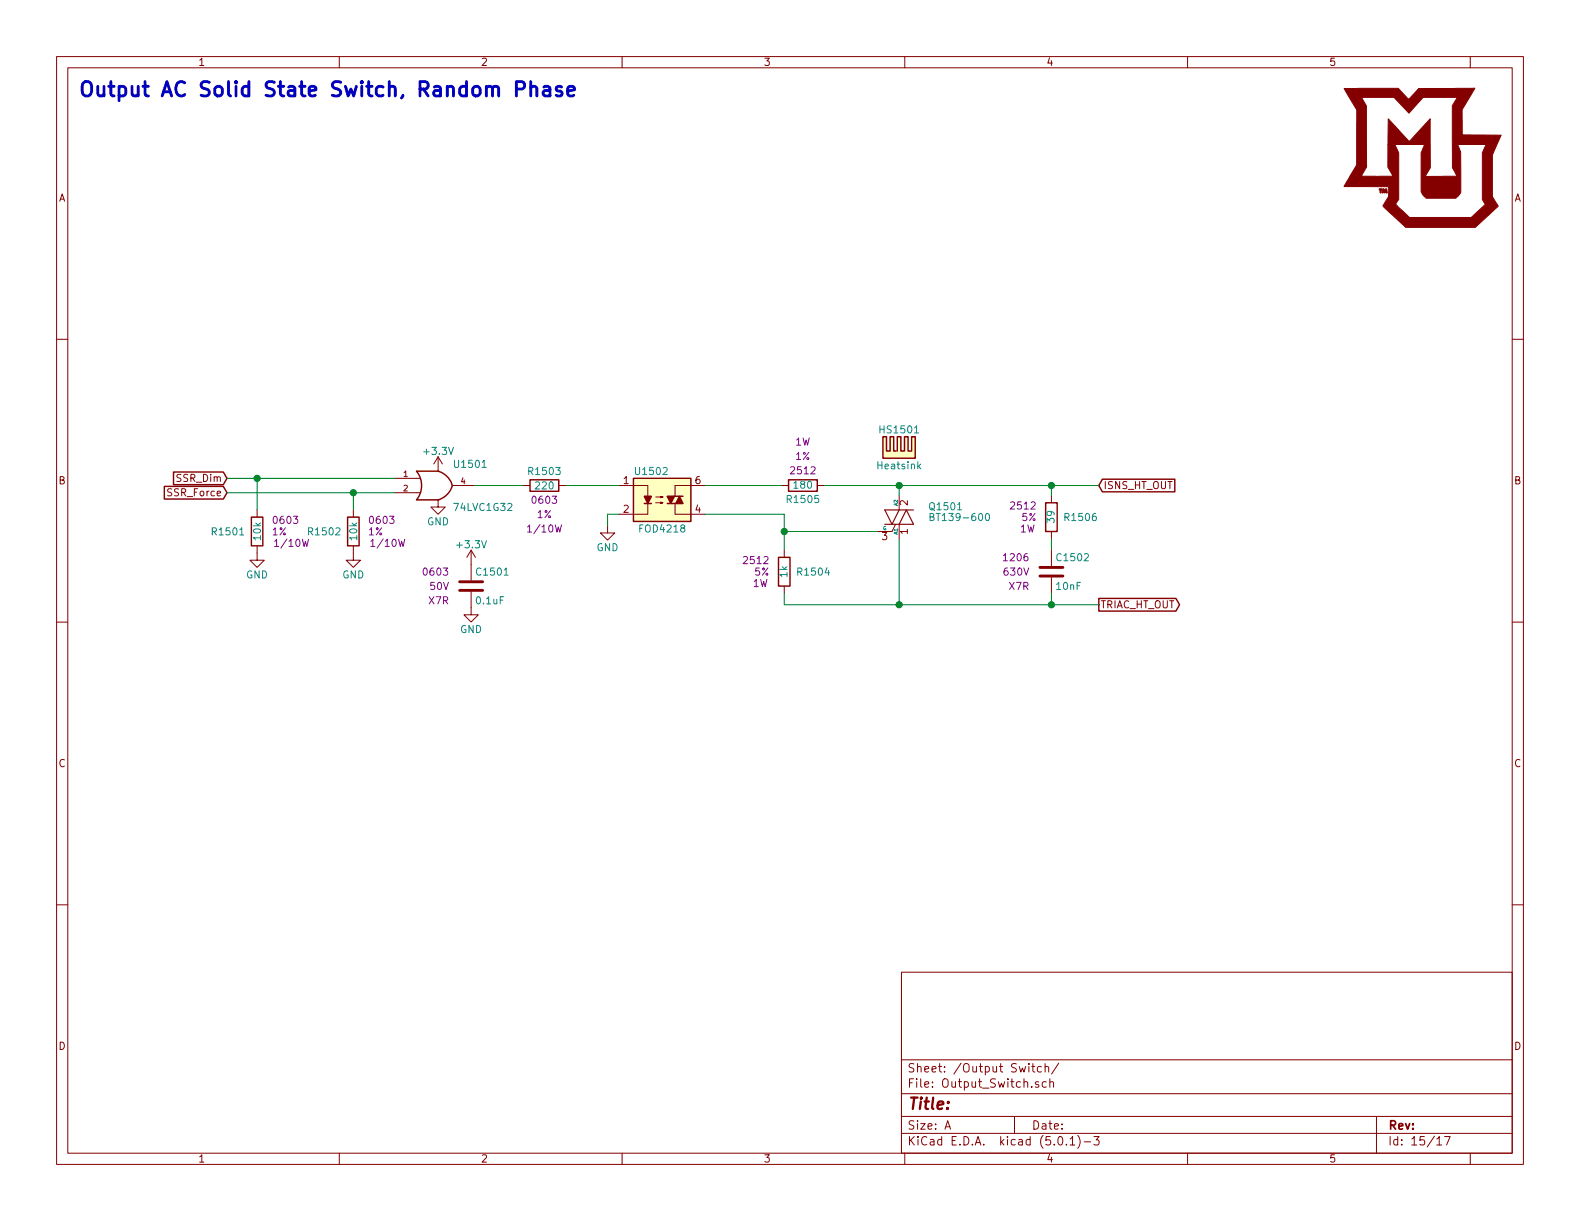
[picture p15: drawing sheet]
EESchema Schematic File Version 4
LIBS:AC_Power_Meter-cache
EELAYER 26 0
EELAYER END
$Descr A 11000 8500
encoding utf-8
Sheet 15 17
Title ""
Date ""
Rev ""
Comp ""
Comment1 ""
Comment2 ""
Comment3 ""
Comment4 ""
$EndDescr
$Comp
L Relay_SolidState:FOD4218 U1502
U 1 1
P 4610 3480
F 0 "U1502" H 4410 3680 50  0000 L CNN
F 1 "FOD4218" H 4610 3280 50  0000 C CNN
F 2 "Housings_DIP:SMDIP-6_W7.62mm" H 4410 3280 50  0001 L CIN
F 3 "http://www.fairchildsemi.com/ds/FO/FOD4218.pdf" H 4585 3480 50  0001 L CNN
F 4 "FOD4218S-ND" H 4610 3480 50  0001 C CNN "Digi-Key PN"
	1    4610 3480
	1    0    0    -1  
$EndComp
$Comp
L power:GND #PWR01507
U 1 1
P 4230 3660
F 0 "#PWR01507" H 4230 3410 50  0001 C CNN
F 1 "GND" H 4230 3510 50  0000 C CNN
F 2 "" H 4230 3660 50  0001 C CNN
F 3 "" H 4230 3660 50  0001 C CNN
	1    4230 3660
	1    0    0    -1  
$EndComp
Wire Wire Line
	4230 3660 4230 3580
Wire Wire Line
	4230 3580 4310 3580
$Comp
L Custom_Library:R_Custom R1503
U 1 1
P 3790 3380
F 0 "R1503" V 3690 3380 50  0000 C CNN
F 1 "220" V 3790 3380 50  0000 C CNN
F 2 "Resistors_SMD:R_0603" H 3790 3380 50  0001 C CNN
F 3 "" H 3790 3380 50  0001 C CNN
F 4 "0603" V 3890 3380 50  0000 C CNN "display_footprint"
F 5 "1%" V 3990 3380 50  0000 C CNN "Tolerance"
F 6 "1/10W" V 4090 3380 50  0000 C CNN "Wattage"
F 7 "311-220HRCT-ND" H 4090 3780 60  0001 C CNN "Digi-Key PN"
	1    3790 3380
	0    1    1    0   
$EndComp
Wire Wire Line
	3940 3380 4310 3380
Text GLabel 1580 3430 0    50   Input ~ 0
SSR_Force
$Comp
L Triac_Thyristor:BT139-600 Q1501
U 1 1
P 6260 3600
F 0 "Q1501" H 6460 3675 50  0000 L CNN
F 1 "BT139-600" H 6460 3600 50  0000 L CNN
F 2 "TO_SOT_Packages_THT:TO-220-3_Vertical" H 6460 3525 50  0001 L CIN
F 3 "https://www.rapidonline.com/pdf/47-3240.pdf" H 6260 3600 50  0001 L CNN
F 4 "1740-1050-ND" H 6260 3600 50  0001 C CNN "Digi-Key PN"
	1    6260 3600
	1    0    0    -1  
$EndComp
$Comp
L Custom_Library:R_Custom R1505
U 1 1
P 5590 3380
F 0 "R1505" V 5490 3380 50  0000 C CNN
F 1 "180" V 5590 3380 50  0000 C CNN
F 2 "Resistors_SMD:R_2512" H 5590 3380 50  0001 C CNN
F 3 "" H 5590 3380 50  0001 C CNN
F 4 "2512" V 5690 3380 50  0000 C CNN "display_footprint"
F 5 "1%" V 5790 3380 50  0000 C CNN "Tolerance"
F 6 "1W" V 5890 3380 50  0000 C CNN "Wattage"
F 7 "A115990CT-ND" H 5890 3780 60  0001 C CNN "Digi-Key PN"
	1    5590 3380
	0    -1   -1   0   
$EndComp
Wire Wire Line
	5740 3380 6260 3380
Wire Wire Line
	6260 3380 6260 3450
Wire Wire Line
	5440 3380 4910 3380
$Comp
L Custom_Library:R_Custom R?
U 1 1
P 5460 3980
AR Path="/5BB27BA3/5BB439FA" Ref="R?"  Part="1" 
AR Path="/5BB27BE1/5BB439FA" Ref="R?"  Part="1" 
AR Path="/5BB31311/5BB439FA" Ref="R?"  Part="1" 
AR Path="/5BB31314/5BB439FA" Ref="R1504"  Part="1" 
AR Path="/5BBE5EA9/5BB439FA" Ref="R1504"  Part="1" 
F 0 "R1504" H 5380 3980 50  0000 R CNN
F 1 "1k" V 5460 3980 50  0000 C CNN
F 2 "Resistors_SMD:R_2512" H 5460 3980 50  0001 C CNN
F 3 "" H 5460 3980 50  0001 C CNN
F 4 "2512" H 5560 4060 50  0000 L CNN "display_footprint"
F 5 "5%" H 5560 3980 50  0000 L CNN "Tolerance"
F 6 "1W" H 5570 3900 50  0000 L CNN "Wattage"
F 7 "541-1.0KXCT-ND" H 5760 4380 60  0001 C CNN "Digi-Key PN"
	1    5460 3980
	-1   0    0    -1  
$EndComp
Wire Wire Line
	6110 3700 5460 3700
Wire Wire Line
	5460 3700 5460 3580
Wire Wire Line
	5460 3580 4910 3580
Wire Wire Line
	5460 3830 5460 3700
Connection ~ 5460 3700
Wire Wire Line
	6260 3750 6260 4210
Wire Wire Line
	6260 4210 5460 4210
Wire Wire Line
	5460 4210 5460 4130
$Comp
L Custom_Library:R_Custom R?
U 1 1
P 7320 3600
AR Path="/5BB27BA3/5BB44391" Ref="R?"  Part="1" 
AR Path="/5BB27BE1/5BB44391" Ref="R?"  Part="1" 
AR Path="/5BB31311/5BB44391" Ref="R?"  Part="1" 
AR Path="/5BB31314/5BB44391" Ref="R1506"  Part="1" 
AR Path="/5BBE5EA9/5BB44391" Ref="R1506"  Part="1" 
F 0 "R1506" H 7240 3600 50  0000 R CNN
F 1 "39" V 7320 3600 50  0000 C CNN
F 2 "Resistors_SMD:R_2512" H 7320 3600 50  0001 C CNN
F 3 "" H 7320 3600 50  0001 C CNN
F 4 "2512" H 7420 3680 50  0000 L CNN "display_footprint"
F 5 "5%" H 7420 3600 50  0000 L CNN "Tolerance"
F 6 "1W" H 7430 3520 50  0000 L CNN "Wattage"
F 7 "541-39XCT-ND" H 7620 4000 60  0001 C CNN "Digi-Key PN"
	1    7320 3600
	-1   0    0    -1  
$EndComp
Wire Wire Line
	7320 3450 7320 3380
Wire Wire Line
	7320 3380 6260 3380
Connection ~ 6260 3380
$Comp
L Custom_Library:C_Custom C1502
U 1 1
P 7320 3980
F 0 "C1502" H 7345 4080 50  0000 L CNN
F 1 "10nF" H 7345 3880 50  0000 L CNN
F 2 "Capacitors_SMD:C_1206" H 7358 3830 50  0001 C CNN
F 3 "" H 7345 4080 50  0001 C CNN
F 4 "445-2291-1-ND" H 7745 4480 60  0001 C CNN "Digi-Key PN"
F 5 "1206" H 7170 4080 50  0000 R CNN "display_footprint"
F 6 "630V" H 7170 3980 50  0000 R CNN "Voltage"
F 7 "X7R" H 7170 3880 50  0000 R CNN "Dielectric"
	1    7320 3980
	1    0    0    -1  
$EndComp
Wire Wire Line
	7320 3830 7320 3750
Wire Wire Line
	7320 4130 7320 4210
Wire Wire Line
	7320 4210 6260 4210
Connection ~ 6260 4210
Text GLabel 7650 3380 2    50   Input ~ 0
ISNS_HT_OUT
Wire Wire Line
	7650 3380 7320 3380
Connection ~ 7320 3380
Text GLabel 7650 4210 2    50   Output ~ 0
TRIAC_HT_OUT
Wire Wire Line
	7650 4210 7320 4210
Connection ~ 7320 4210
Text Notes 540  690  0    100  ~ 20
Output AC Solid State Switch, Random Phase
$Comp
L Custom_Library:MU_Logo #G1501
U 1 1
P 9900 1100
F 0 "#G1501" H 9900 614 60  0001 C CNN
F 1 "MU_Logo" H 9900 1586 60  0001 C CNN
F 2 "" H 9900 1100 50  0001 C CNN
F 3 "" H 9900 1100 50  0001 C CNN
	1    9900 1100
	1    0    0    -1  
$EndComp
$Comp
L Custom_Library:74LVC1G32_Power U1501
U 1 1
P 3050 3380
F 0 "U1501" H 3150 3530 50  0000 L CNN
F 1 "74LVC1G32" H 3150 3230 50  0000 L CNN
F 2 "TO_SOT_Packages_SMD:SOT-353_SC-70-5" H 3050 3380 50  0001 C CNN
F 3 "http://www.ti.com/lit/sg/scyt129e/scyt129e.pdf" H 3050 3380 50  0001 C CNN
F 4 "296-9848-1-ND" H 3050 3380 50  0001 C CNN "Digi-Key PN"
	1    3050 3380
	1    0    0    -1  
$EndComp
$Comp
L power:GND #PWR01504
U 1 1
P 3050 3480
F 0 "#PWR01504" H 3050 3230 50  0001 C CNN
F 1 "GND" H 3050 3330 50  0000 C CNN
F 2 "" H 3050 3480 50  0001 C CNN
F 3 "" H 3050 3480 50  0001 C CNN
	1    3050 3480
	1    0    0    -1  
$EndComp
Wire Wire Line
	3300 3380 3640 3380
$Comp
L Custom_Library:R_Custom R?
U 1 1
P 2460 3700
AR Path="/5BB27BA3/5BB662D3" Ref="R?"  Part="1" 
AR Path="/5BB27B51/5BB662D3" Ref="R?"  Part="1" 
AR Path="/5BB7FA89/5BB662D3" Ref="R?"  Part="1" 
AR Path="/5BB31314/5BB662D3" Ref="R1502"  Part="1" 
AR Path="/5BBE5EA9/5BB662D3" Ref="R1502"  Part="1" 
F 0 "R1502" H 2380 3700 50  0000 R CNN
F 1 "10k" V 2460 3700 50  0000 C CNN
F 2 "Resistors_SMD:R_0603" H 2460 3700 50  0001 C CNN
F 3 "" H 2460 3700 50  0001 C CNN
F 4 "0603" H 2560 3780 50  0000 L CNN "display_footprint"
F 5 "1%" H 2560 3700 50  0000 L CNN "Tolerance"
F 6 "1/10W" H 2570 3620 50  0000 L CNN "Wattage"
F 7 "RHM10KADCT-ND" H 2760 4100 60  0001 C CNN "Digi-Key PN"
	1    2460 3700
	1    0    0    -1  
$EndComp
$Comp
L Custom_Library:R_Custom R?
U 1 1
P 1790 3700
AR Path="/5BB27BA3/5BB6645C" Ref="R?"  Part="1" 
AR Path="/5BB27B51/5BB6645C" Ref="R?"  Part="1" 
AR Path="/5BB7FA89/5BB6645C" Ref="R?"  Part="1" 
AR Path="/5BB31314/5BB6645C" Ref="R1501"  Part="1" 
AR Path="/5BBE5EA9/5BB6645C" Ref="R1501"  Part="1" 
F 0 "R1501" H 1710 3700 50  0000 R CNN
F 1 "10k" V 1790 3700 50  0000 C CNN
F 2 "Resistors_SMD:R_0603" H 1790 3700 50  0001 C CNN
F 3 "" H 1790 3700 50  0001 C CNN
F 4 "0603" H 1890 3780 50  0000 L CNN "display_footprint"
F 5 "1%" H 1890 3700 50  0000 L CNN "Tolerance"
F 6 "1/10W" H 1900 3620 50  0000 L CNN "Wattage"
F 7 "RHM10KADCT-ND" H 2090 4100 60  0001 C CNN "Digi-Key PN"
	1    1790 3700
	1    0    0    -1  
$EndComp
$Comp
L power:GND #PWR01502
U 1 1
P 2460 3850
F 0 "#PWR01502" H 2460 3600 50  0001 C CNN
F 1 "GND" H 2460 3700 50  0000 C CNN
F 2 "" H 2460 3850 50  0001 C CNN
F 3 "" H 2460 3850 50  0001 C CNN
	1    2460 3850
	1    0    0    -1  
$EndComp
$Comp
L power:GND #PWR01501
U 1 1
P 1790 3850
F 0 "#PWR01501" H 1790 3600 50  0001 C CNN
F 1 "GND" H 1790 3700 50  0000 C CNN
F 2 "" H 1790 3850 50  0001 C CNN
F 3 "" H 1790 3850 50  0001 C CNN
	1    1790 3850
	1    0    0    -1  
$EndComp
Text GLabel 1580 3330 0    50   Input ~ 0
SSR_Dim
Wire Wire Line
	1580 3330 1790 3330
Wire Wire Line
	1580 3430 2460 3430
Wire Wire Line
	1790 3550 1790 3330
Connection ~ 1790 3330
Wire Wire Line
	1790 3330 2750 3330
Wire Wire Line
	2460 3550 2460 3430
Connection ~ 2460 3430
Wire Wire Line
	2460 3430 2750 3430
$Comp
L Custom_Library:C_Custom C?
U 1 1
P 3280 4080
AR Path="/5BB27BA3/5BB67D0F" Ref="C?"  Part="1" 
AR Path="/5BB27B84/5BB67D0F" Ref="C?"  Part="1" 
AR Path="/5BB27B24/5BB67D0F" Ref="C?"  Part="1" 
AR Path="/5BB27B51/5BB67D0F" Ref="C?"  Part="1" 
AR Path="/5BB31314/5BB67D0F" Ref="C1501"  Part="1" 
AR Path="/5BBE5EA9/5BB67D0F" Ref="C1501"  Part="1" 
F 0 "C1501" H 3305 4180 50  0000 L CNN
F 1 "0.1uF" H 3305 3980 50  0000 L CNN
F 2 "Capacitors_SMD:C_0603" H 3318 3930 50  0001 C CNN
F 3 "" H 3305 4180 50  0001 C CNN
F 4 "0603" H 3130 4180 50  0000 R CNN "display_footprint"
F 5 "50V" H 3130 4080 50  0000 R CNN "Voltage"
F 6 "X7R" H 3130 3980 50  0000 R CNN "Dielectric"
F 7 "490-8020-1-ND" H 3705 4580 60  0001 C CNN "Digi-Key PN"
	1    3280 4080
	1    0    0    -1  
$EndComp
$Comp
L power:GND #PWR?
U 1 1
P 3280 4230
AR Path="/5BB27B1A/5BB67D16" Ref="#PWR?"  Part="1" 
AR Path="/5BB27B51/5BB67D16" Ref="#PWR?"  Part="1" 
AR Path="/5BB31314/5BB67D16" Ref="#PWR01506"  Part="1" 
AR Path="/5BBE5EA9/5BB67D16" Ref="#PWR01506"  Part="1" 
F 0 "#PWR01506" H 3280 3980 50  0001 C CNN
F 1 "GND" H 3280 4080 50  0000 C CNN
F 2 "" H 3280 4230 50  0001 C CNN
F 3 "" H 3280 4230 50  0001 C CNN
	1    3280 4230
	1    0    0    -1  
$EndComp
$Comp
L Mechanical:Heatsink HS1501
U 1 1
P 6260 3190
F 0 "HS1501" H 6260 3390 50  0000 C CNN
F 1 "Heatsink" H 6260 3140 50  0000 C CNN
F 2 "" H 6272 3190 50  0001 C CNN
F 3 "" H 6272 3190 50  0001 C CNN
	1    6260 3190
	1    0    0    -1  
$EndComp
$Comp
L power:+3.3V #PWR?
U 1 1
P 3280 3930
F 0 "#PWR?" H 3280 3780 50  0001 C CNN
F 1 "+3.3V" H 3280 4070 50  0000 C CNN
F 2 "" H 3280 3930 50  0001 C CNN
F 3 "" H 3280 3930 50  0001 C CNN
	1    3280 3930
	1    0    0    -1  
$EndComp
$Comp
L power:+3.3V #PWR?
U 1 1
P 3050 3280
F 0 "#PWR?" H 3050 3130 50  0001 C CNN
F 1 "+3.3V" H 3050 3420 50  0000 C CNN
F 2 "" H 3050 3280 50  0001 C CNN
F 3 "" H 3050 3280 50  0001 C CNN
	1    3050 3280
	1    0    0    -1  
$EndComp
$EndSCHEMATC
